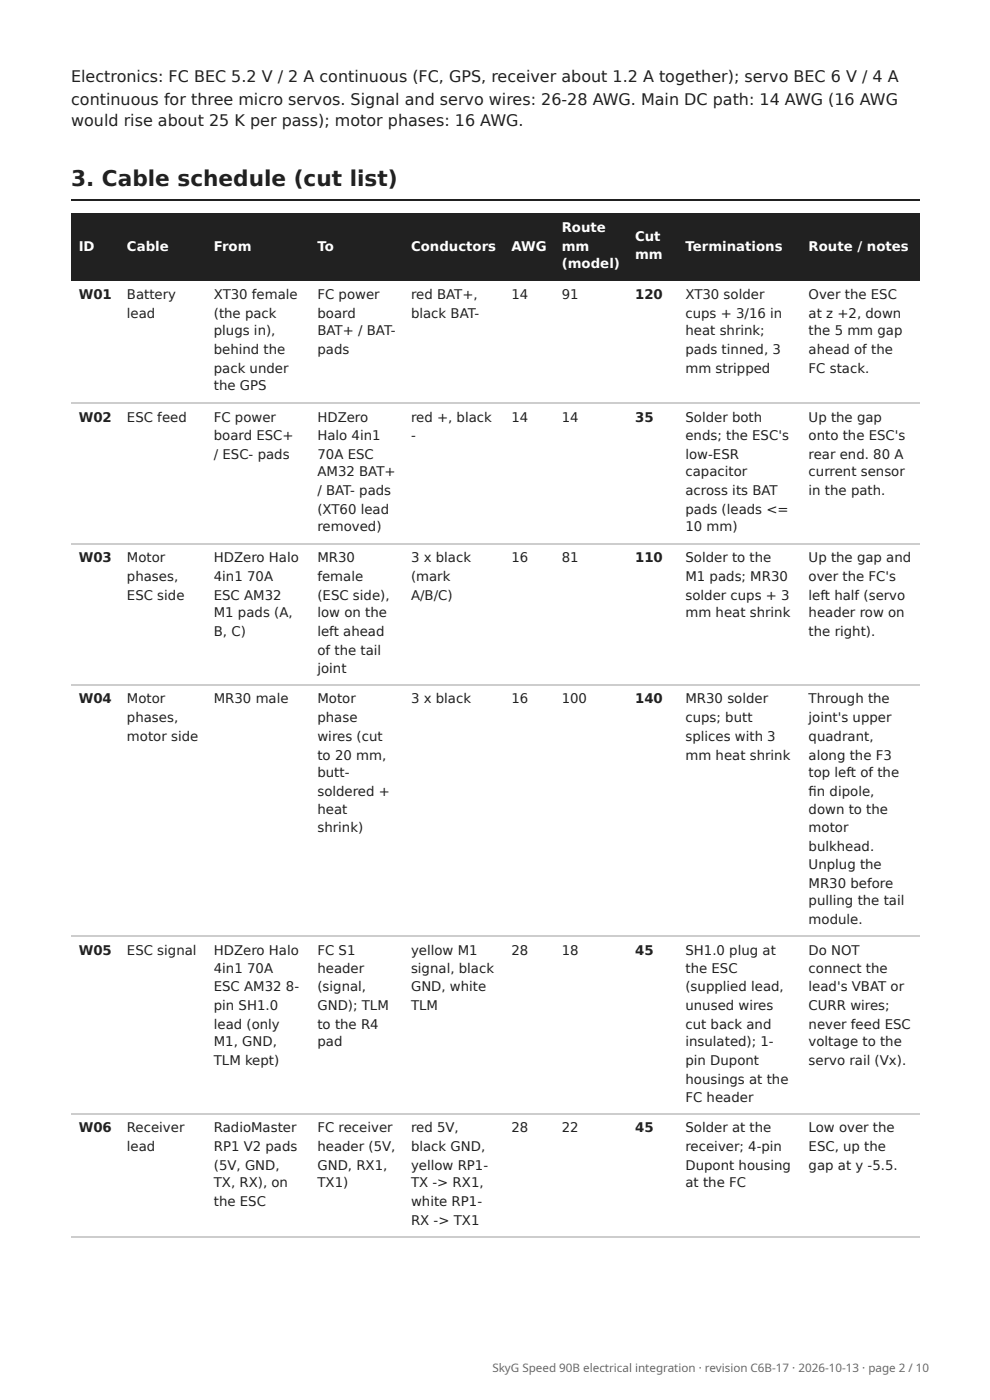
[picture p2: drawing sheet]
<svg xmlns="http://www.w3.org/2000/svg" width="210mm" height="297mm" viewBox="0 0 210 297" stroke-linecap="round" stroke-linejoin="round" font-family="sans-serif">
<defs><g id="words">
<text font-size="4.6" fill="#1b2228" x="15.1" y="39.4">3. Cable schedule (cut list)</text>
<g font-size="3.4" fill="#1b2228">
<text x="15.1" y="17.5">Electronics: FC BEC 5.2 V / 2 A continuous (FC, GPS, receiver about 1.2 A together); servo BEC 6 V / 4 A</text>
<text x="15.1" y="22.2">continuous for three micro servos. Signal and servo wires: 26-28 AWG. Main DC path: 14 AWG (16 AWG</text>
<text x="15.1" y="26.7">would rise about 25 K per pass); motor phases: 16 AWG.</text>
</g>
<g font-size="2.8" fill="#fff">
<text x="16.7" y="53.2">ID</text>
<text x="26.9" y="53.2">Cable</text>
<text x="45.3" y="53.2">From</text>
<text x="67.3" y="53.2">To</text>
<text x="87.1" y="53.2">Conductors</text>
<text x="108.4" y="53.2">AWG</text>
<text x="119.1" y="49.2">Route</text>
<text x="119.1" y="53.2">mm</text>
<text x="134.6" y="51.1">Cut</text>
<text x="145.3" y="53.2">Terminations</text>
<text x="171.4" y="53.2">Route / notes</text>
<text x="119.1" y="56.9">(model)</text>
<text x="134.6" y="55">mm</text>
</g>
<g font-size="2.8" fill="#1b2228">
<text x="16.7" y="63.5">W01</text>
<text x="26.9" y="63.5">Battery</text>
<text x="45.3" y="63.5">XT30 female</text>
<text x="67.3" y="63.5">FC power</text>
<text x="87.1" y="63.5">red BAT+,</text>
<text x="108.4" y="63.5">14</text>
<text x="119.1" y="63.5">91</text>
<text x="134.6" y="63.5">120</text>
<text x="145.3" y="63.5">XT30 solder</text>
<text x="171.4" y="63.5">Over the ESC</text>
<text x="26.9" y="67.5">lead</text>
<text x="45.3" y="67.5">(the pack</text>
<text x="45.3" y="71.2">plugs in),</text>
<text x="67.3" y="67.5">board</text>
<text x="67.3" y="71.2">BAT+ / BAT-</text>
<text x="87.1" y="67.5">black BAT-</text>
<text x="145.3" y="67.5">cups + 3/16 in</text>
<text x="145.3" y="71.2">heat shrink;</text>
<text x="171.4" y="67.5">at z +2, down</text>
<text x="171.4" y="71.2">the 5 mm gap</text>
<text x="45.3" y="75.1">behind the</text>
<text x="67.3" y="75.1">pads</text>
<text x="145.3" y="75.1">pads tinned, 3</text>
<text x="171.4" y="75.1">ahead of the</text>
<text x="45.3" y="79.1">pack under</text>
<text x="45.3" y="82.8">the GPS</text>
<text x="145.3" y="79.1">mm stripped</text>
<text x="171.4" y="79.1">FC stack.</text>
<text x="16.7" y="89.4">W02</text>
<text x="26.9" y="89.4">ESC feed</text>
<text x="45.3" y="89.4">FC power</text>
<text x="67.3" y="89.4">HDZero</text>
<text x="87.1" y="89.4">red +, black</text>
<text x="108.4" y="89.4">14</text>
<text x="119.1" y="89.4">14</text>
<text x="134.6" y="89.4">35</text>
<text x="145.3" y="89.4">Solder both</text>
<text x="171.4" y="89.4">Up the gap</text>
<text x="45.3" y="93.4">board ESC+</text>
<text x="67.3" y="93.4">Halo 4in1</text>
<text x="87.1" y="93.4">-</text>
<text x="145.3" y="93.4">ends; the ESC's</text>
<text x="171.4" y="93.4">onto the ESC's</text>
<text x="45.3" y="97.4">/ ESC- pads</text>
<text x="67.3" y="97.4">70A ESC</text>
<text x="67.3" y="101.1">AM32 BAT+</text>
<text x="145.3" y="97.4">low-ESR</text>
<text x="145.3" y="101.1">capacitor</text>
<text x="171.4" y="97.4">rear end. 80 A</text>
<text x="171.4" y="101.1">current sensor</text>
<text x="67.3" y="105">/ BAT- pads</text>
<text x="145.3" y="105">across its BAT</text>
<text x="171.4" y="105">in the path.</text>
<text x="67.3" y="109">(XT60 lead</text>
<text x="67.3" y="112.7">removed)</text>
<text x="145.3" y="109">pads (leads &lt;=</text>
<text x="145.3" y="112.7">10 mm)</text>
<text x="16.7" y="119.3">W03</text>
<text x="26.9" y="119.3">Motor</text>
<text x="45.3" y="119.3">HDZero Halo</text>
<text x="67.3" y="119.3">MR30</text>
<text x="87.1" y="119.3">3 x black</text>
<text x="108.4" y="119.3">16</text>
<text x="119.1" y="119.3">81</text>
<text x="134.6" y="119.3">110</text>
<text x="145.3" y="119.3">Solder to the</text>
<text x="171.4" y="119.3">Up the gap and</text>
<text x="26.9" y="123.3">phases,</text>
<text x="45.3" y="123.3">4in1</text>
<text x="52.4" y="123.3">70A</text>
<text x="67.3" y="123.3">female</text>
<text x="87.1" y="123.3">(mark</text>
<text x="145.3" y="123.3">M1 pads; MR30</text>
<text x="171.4" y="123.3">over the FC's</text>
<text x="26.9" y="127.3">ESC side</text>
<text x="45.3" y="127.3">ESC AM32</text>
<text x="45.3" y="131">M1 pads (A,</text>
<text x="67.3" y="127.3">(ESC side),</text>
<text x="67.3" y="131">low on the</text>
<text x="87.1" y="127.3">A/B/C)</text>
<text x="145.3" y="127.3">solder cups + 3</text>
<text x="145.3" y="131">mm heat shrink</text>
<text x="171.4" y="127.3">left half (servo</text>
<text x="171.4" y="131">header row on</text>
<text x="45.3" y="134.9">B, C)</text>
<text x="67.3" y="134.9">left ahead</text>
<text x="171.4" y="134.9">the right).</text>
<text x="67.3" y="138.9">of the tail</text>
<text x="67.3" y="142.9">joint</text>
<text x="16.7" y="149.2">W04</text>
<text x="26.9" y="149.2">Motor</text>
<text x="45.3" y="149.2">MR30 male</text>
<text x="67.3" y="149.2">Motor</text>
<text x="87.1" y="149.2">3 x black</text>
<text x="108.4" y="149.2">16</text>
<text x="119.1" y="149.2">100</text>
<text x="134.6" y="149.2">140</text>
<text x="145.3" y="149.2">MR30 solder</text>
<text x="171.4" y="149.2">Through the</text>
<text x="26.9" y="153.2">phases,</text>
<text x="67.3" y="153.2">phase</text>
<text x="145.3" y="153.2">cups; butt</text>
<text x="171.4" y="153.2">joint's upper</text>
<text x="26.9" y="157.2">motor side</text>
<text x="67.3" y="157.2">wires (cut</text>
<text x="67.3" y="161.1">to 20 mm,</text>
<text x="145.3" y="157.2">splices with 3</text>
<text x="145.3" y="161.1">mm heat shrink</text>
<text x="171.4" y="157.2">quadrant,</text>
<text x="171.4" y="161.1">along the F3</text>
<text x="67.3" y="164.8">butt-</text>
<text x="171.4" y="164.8">top left of the</text>
<text x="67.3" y="168.8">soldered +</text>
<text x="67.3" y="172.8">heat</text>
<text x="171.4" y="168.8">fi n dipole,</text>
<text x="171.4" y="172.8">down to the</text>
<text x="67.3" y="176.5">shrink)</text>
<text x="171.4" y="176.5">motor</text>
<text x="171.4" y="180.4">bulkhead.</text>
<text x="171.4" y="184.4">Unplug the</text>
<text x="171.4" y="188.4">MR30 before</text>
<text x="171.4" y="192.1">pulling the tail</text>
<text x="171.4" y="196.1">module.</text>
<text x="16.7" y="202.7">W05</text>
<text x="26.9" y="202.7">ESC signal</text>
<text x="45.3" y="202.7">HDZero Halo</text>
<text x="67.3" y="202.7">FC S1</text>
<text x="87.1" y="202.7">yellow M1</text>
<text x="108.4" y="202.7">28</text>
<text x="119.1" y="202.7">18</text>
<text x="134.6" y="202.7">45</text>
<text x="145.3" y="202.7">SH1.0 plug at</text>
<text x="171.4" y="202.7">Do NOT</text>
<text x="45.3" y="206.4">4in1</text>
<text x="52.4" y="206.4">70A</text>
<text x="67.3" y="206.4">header</text>
<text x="87.1" y="206.4">signal, black</text>
<text x="145.3" y="206.4">the ESC</text>
<text x="171.4" y="206.4">connect the</text>
<text x="45.3" y="210.3">ESC AM32</text>
<text x="45.3" y="214.3">pin SH1.0</text>
<text x="60.6" y="210.3">8-</text>
<text x="67.3" y="210.3">(signal,</text>
<text x="67.3" y="214.3">GND); TLM</text>
<text x="87.1" y="210.3">GND, white</text>
<text x="87.1" y="214.3">TLM</text>
<text x="145.3" y="210.3">(supplied lead,</text>
<text x="145.3" y="214.3">unused wires</text>
<text x="171.4" y="210.3">lead's VBAT or</text>
<text x="171.4" y="214.3">CURR wires;</text>
<text x="45.3" y="218.3">lead (only</text>
<text x="45.3" y="222">M1, GND,</text>
<text x="67.3" y="218.3">to the R4</text>
<text x="67.3" y="222">pad</text>
<text x="145.3" y="218.3">cut back and</text>
<text x="145.3" y="222">insulated); 1-</text>
<text x="171.4" y="218.3">never feed ESC</text>
<text x="171.4" y="222">voltage to the</text>
<text x="45.3" y="226">TLM kept)</text>
<text x="145.3" y="226">pin Dupont</text>
<text x="171.4" y="226">servo rail (Vx).</text>
<text x="145.3" y="229.9">housings at the</text>
<text x="145.3" y="233.9">FC header</text>
<text x="16.7" y="240.2">W06</text>
<text x="26.9" y="240.2">Receiver</text>
<text x="26.9" y="244.2">lead</text>
<text x="45.3" y="240.2">RadioMaster</text>
<text x="45.3" y="244.2">RP1 V2 pads</text>
<text x="67.3" y="240.2">FC receiver</text>
<text x="67.3" y="244.2">header (5V,</text>
<text x="87.1" y="240.2">red 5V,</text>
<text x="87.1" y="244.2">black GND,</text>
<text x="108.4" y="240.2">28</text>
<text x="119.1" y="240.2">22</text>
<text x="134.6" y="240.2">45</text>
<text x="145.3" y="240.2">Solder at the</text>
<text x="145.3" y="244.2">receiver; 4-pin</text>
<text x="171.4" y="240.2">Low over the</text>
<text x="171.4" y="244.2">ESC, up the</text>
<text x="45.3" y="248.2">(5V, GND,</text>
<text x="45.3" y="251.9">TX, RX), on</text>
<text x="67.3" y="248.2">GND, RX1,</text>
<text x="67.3" y="251.9">TX1)</text>
<text x="87.1" y="248.2">yellow RP1-</text>
<text x="87.1" y="251.9">TX -&gt; RX1,</text>
<text x="145.3" y="248.2">Dupont housing</text>
<text x="145.3" y="251.9">at the FC</text>
<text x="171.4" y="248.2">gap at y -5.5.</text>
<text x="45.3" y="255.9">the ESC</text>
<text x="87.1" y="255.9">white RP1-</text>
<text x="87.1" y="259.8">RX -&gt; TX1</text>
</g>
<text font-size="2.5" fill="#667" x="104.4" y="291">SkyG Speed 90B electrical integration · revision C6B-17 · 2026-10-13 · page 2 / 10</text>
</g></defs>
<path d="M15.1 42.5h179.9" fill="none" stroke="#1b2228" stroke-width=".26"/>
<g fill="#1b2228">
<path d="M15.1 45.2h10.3v14.3h-10.3z"/>
<path d="M25.4 45.2h18.3v14.3h-18.3z"/>
<path d="M43.7 45.2h21.9v14.3h-21.9z"/>
<path d="M65.6 45.2h19.9v14.3h-19.9z"/>
<path d="M85.5 45.2h21.4v14.3h-21.4z"/>
<path d="M106.9 45.2h10.6v14.3h-10.6z"/>
<path d="M117.5 45.2h15.6v14.3h-15.6z"/>
<path d="M133.1 45.2h10.6v14.3h-10.6z"/>
<path d="M143.7 45.2h26.2v14.3h-26.2z"/>
<path d="M169.9 45.2h25.1v14.3h-25.1z"/>
</g>
<path d="M15.1 85.6h179.9M15.1 115.5h179.9M15.1 145.4h179.9M15.1 198.6h179.9M15.1 236.4h179.9M15.1 262.3h179.9" fill="none" stroke="#c7ced5" stroke-width=".26"/>
<use href="#words"/>
</svg>
